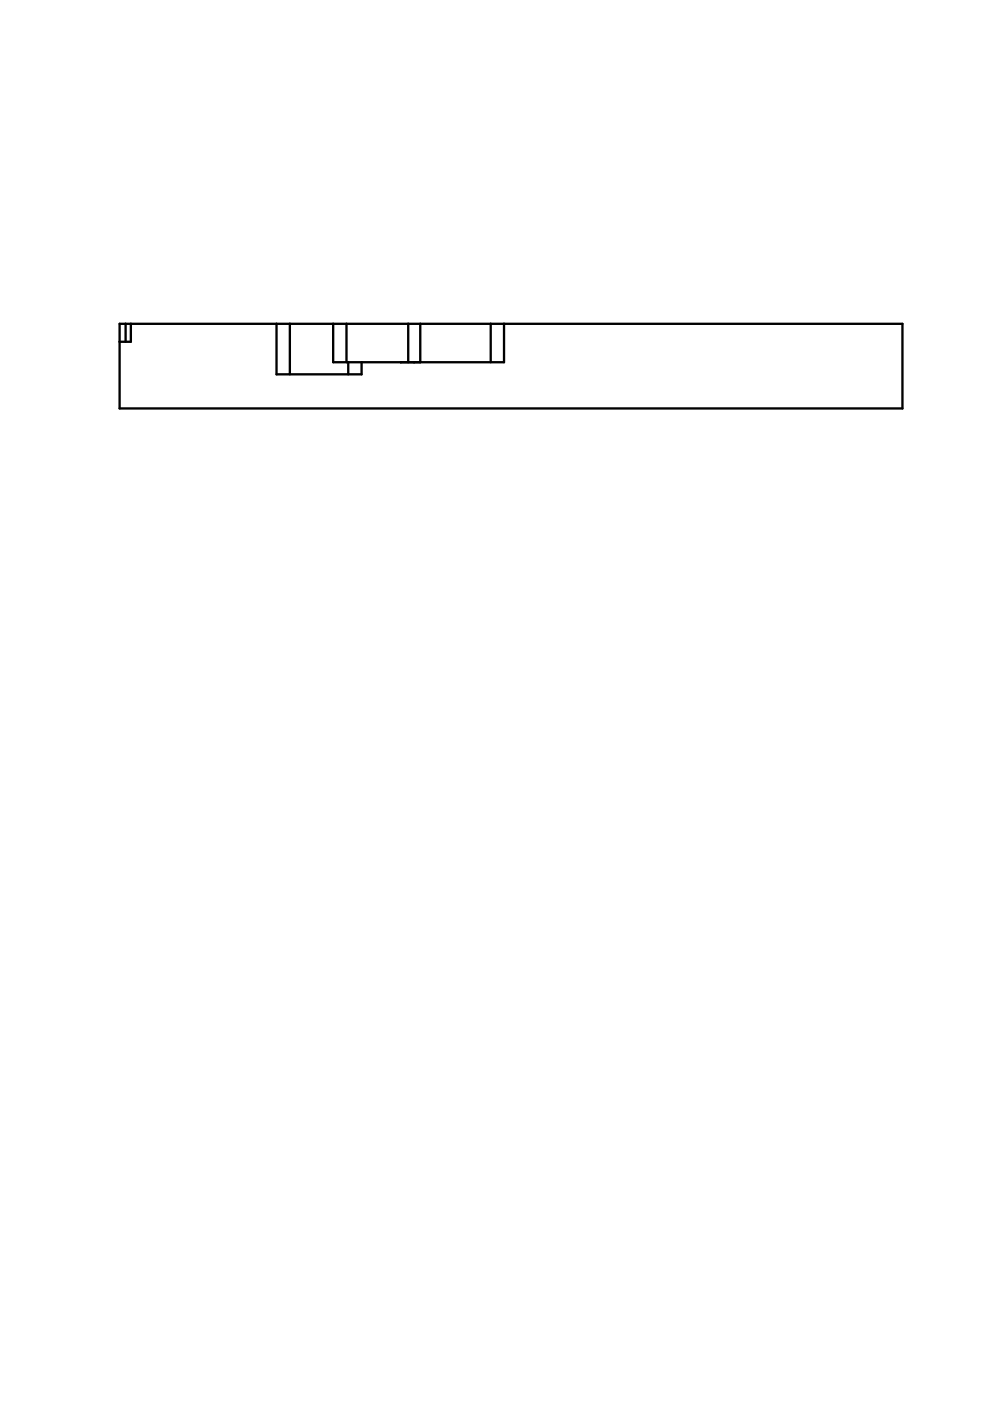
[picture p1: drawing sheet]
<svg xmlns="http://www.w3.org/2000/svg" width="210mm" height="297mm" viewBox="0 0 210 297" stroke-linecap="round" stroke-linejoin="round" font-family="sans-serif">
<g fill="none" stroke="#000" stroke-width=".49">
<path d="M25.4 68.7h165.9v17.9h-165.9zM26.6 68.7v3.8M27.7 68.7v3.8h-2.3M58.6 68.7v10.7h18.1v-2.6M61.5 68.7v10.7M70.6 68.7v8.1h36.3v-8.1M73.5 68.7v8.1M73.8 76.8v2.6M85 76.8h.1M86.6 68.7v8.1M87.8 76.8h.1M89.1 68.7v8.1"/>
<path d="M104 68.7v8.1"/>
</g>
</svg>
